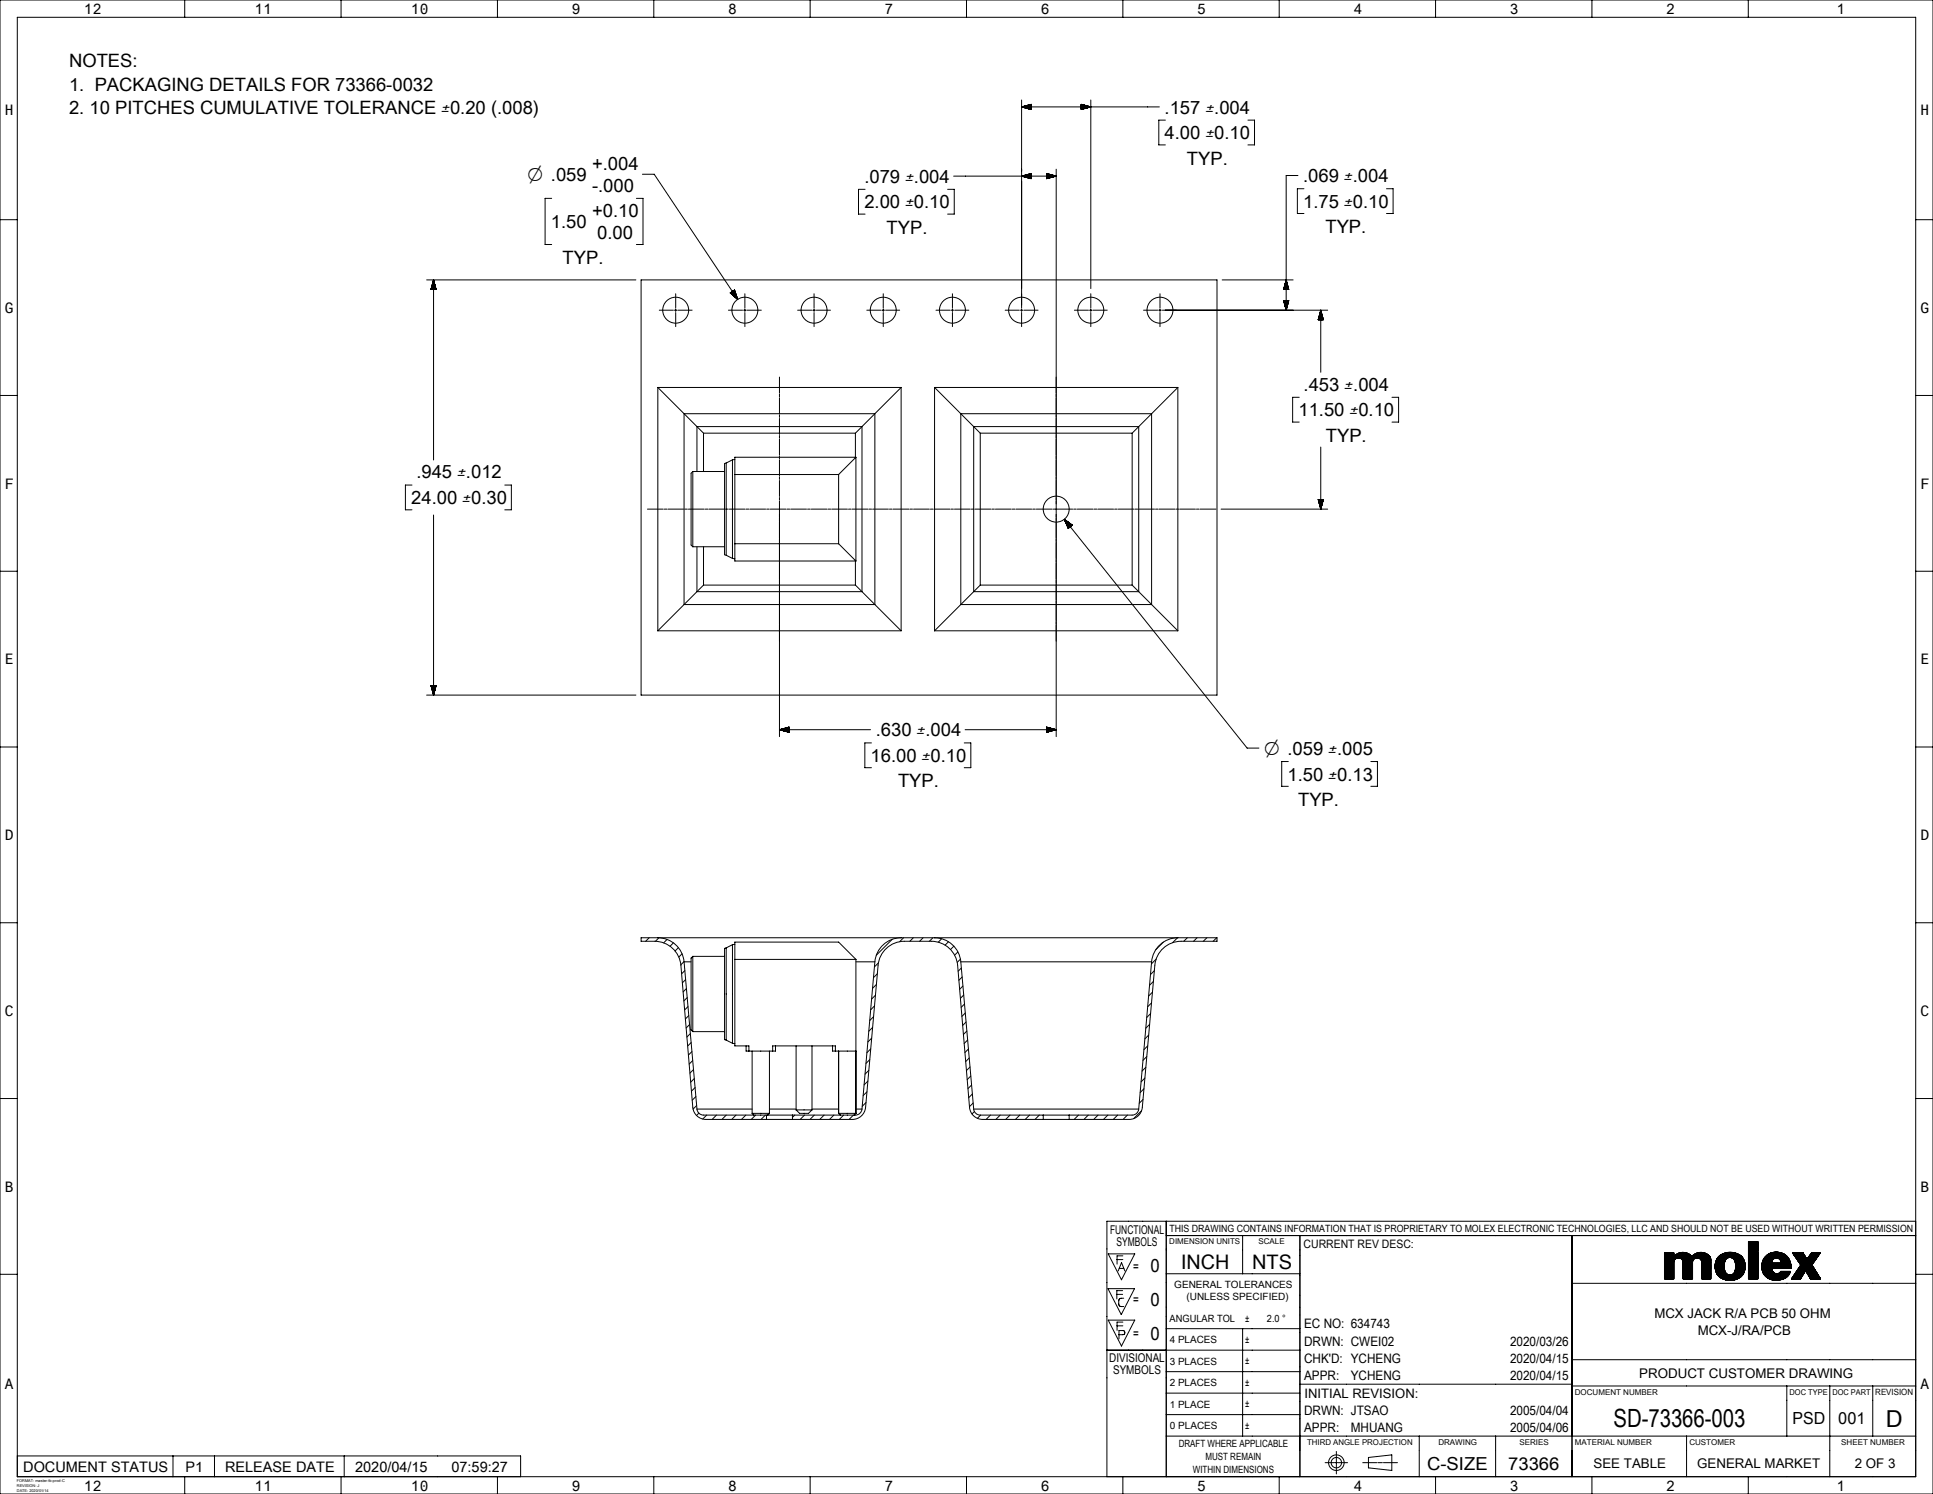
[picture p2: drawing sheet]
<svg xmlns="http://www.w3.org/2000/svg" width="559mm" height="432mm" viewBox="0 0 559 432" stroke-linecap="round" stroke-linejoin="round" font-family="sans-serif">
<defs><g id="words">
<text font-size="7.3" x="466.4" y="412.3">SD-73366-003</text>
<text font-size="6.7" x="545.2" y="412.3">D</text>
<g font-size="5.8">
<text x="152.5" y="52.3">⌀ .059</text>
<text x="365.4" y="218.2">⌀ .059</text>
<text x="341.4" y="366.8">INCH</text>
<text x="361.9" y="366.8">NTS</text>
</g>
<g font-size="5.3">
<text x="20" y="19.5">NOTES:</text>
<text x="20" y="26.3">1. PACKAGING DETAILS FOR 73366-0032</text>
<text x="20" y="33">2. 10 PITCHES CUMULATIVE TOLERANCE</text>
<text x="336.7" y="32.8">.157</text>
<text x="336.7" y="40.2">4.00</text>
<text x="343.1" y="47.6">TYP.</text>
<text x="171.2" y="49.2">+.004</text>
<text x="249.9" y="52.8">.079</text>
<text x="376.7" y="52.6">.069</text>
<text x="171.2" y="55.4">-.000</text>
<text x="159.3" y="65.9">1.50</text>
<text x="171.2" y="62.8">+0.10</text>
<text x="249.9" y="60.2">2.00</text>
<text x="376.7" y="60">1.75</text>
<text x="172.6" y="69">0.00</text>
<text x="256.3" y="67.6">TYP.</text>
<text x="383.2" y="67.4">TYP.</text>
<text x="162.6" y="76.4">TYP.</text>
<text x="376.8" y="112.9">.453</text>
<text x="375.4" y="120.3">11.50</text>
<text x="383.3" y="127.7">TYP.</text>
<text x="120.4" y="138.3">.945</text>
<text x="118.9" y="145.7">24.00</text>
<text x="253.2" y="212.8">.630</text>
<text x="251.7" y="220.2">16.00</text>
<text x="259.6" y="227.6">TYP.</text>
<text x="372.2" y="225.6">1.50</text>
<text x="375.3" y="233">TYP.</text>
<text x="332.6" y="367.8">0</text>
<text x="332.6" y="377.5">0</text>
<text x="332.6" y="387.3">0</text>
</g>
<text font-size="5.2" x="412.6" y="424.8">C-SIZE</text>
<text font-size="5.1" x="436" y="424.7">73366</text>
<g font-size="4.8">
<text x="518.2" y="411.6">PSD</text>
<text x="531.4" y="411.6">001</text>
</g>
<g font-size="4.7">
<text x="127.6" y="33">±0.20 (.008)</text>
<text x="348.5" y="32.8">±.004</text>
<text x="348.5" y="40.2">±0.10</text>
<text x="261.7" y="52.8">±.004</text>
<text x="388.6" y="52.6">±.004</text>
<text x="261.7" y="60.2">±0.10</text>
<text x="388.6" y="60">±0.10</text>
<text x="388.7" y="112.9">±.004</text>
<text x="390.2" y="120.3">±0.10</text>
<text x="132.2" y="138.3">±.012</text>
<text x="133.7" y="145.7">±0.30</text>
<text x="265.1" y="212.8">±.004</text>
<text x="266.5" y="220.2">±0.10</text>
<text x="384.1" y="218.2">±.005</text>
<text x="384.1" y="225.6">±0.13</text>
</g>
<g font-size="4.2">
<text x="24.3" y="4">12</text>
<text x="73.6" y="4">11</text>
<text x="118.8" y="4">10</text>
<text x="165.3" y="4">9</text>
<text x="210.5" y="4">8</text>
<text x="255.7" y="4">7</text>
<text x="300.9" y="4">6</text>
<text x="346.1" y="4">5</text>
<text x="391.3" y="4">4</text>
<text x="436.5" y="4">3</text>
<text x="481.7" y="4">2</text>
<text x="531" y="4">1</text>
<text x="1.4" y="33.2">H</text>
<text x="555.2" y="33.2">H</text>
<text x="1.4" y="90.4">G</text>
<text x="555.2" y="90.4">G</text>
<text x="1.4" y="141.2">F</text>
<text x="555.2" y="141.2">F</text>
<text x="1.4" y="192">E</text>
<text x="555.2" y="192">E</text>
<text x="1.4" y="242.8">D</text>
<text x="555.2" y="242.8">D</text>
<text x="1.4" y="293.6">C</text>
<text x="555.2" y="293.6">C</text>
<text x="1.4" y="344.4">B</text>
<text x="555.2" y="344.4">B</text>
<text x="1.4" y="401.6">A</text>
<text x="555.2" y="401.6">A</text>
<text x="6.7" y="425.3">DOCUMENT STATUS</text>
<text x="53.6" y="425.3">P1</text>
<text x="65.1" y="425.3">RELEASE DATE</text>
<text x="102.7" y="425.3">2020/04/15</text>
<text x="130.5" y="425.3">07:59:27</text>
<text x="24.3" y="430.8">12</text>
<text x="73.6" y="430.8">11</text>
<text x="118.8" y="430.8">10</text>
<text x="165.3" y="430.8">9</text>
<text x="210.5" y="430.8">8</text>
<text x="255.7" y="430.8">7</text>
<text x="300.9" y="430.8">6</text>
<text x="346.1" y="430.8">5</text>
<text x="391.3" y="430.8">4</text>
<text x="436.5" y="430.8">3</text>
<text x="481.7" y="430.8">2</text>
<text x="531" y="430.8">1</text>
</g>
<g font-size="3.9">
<text x="327.6" y="367.2">=</text>
<text x="327.6" y="377">=</text>
<text x="478.2" y="380.9">MCX JACK R/A PCB 50 OHM</text>
<text x="327.6" y="386.7">=</text>
<text x="490.8" y="385.8">MCX-J/RA/PCB</text>
<text x="473.9" y="398.2">PRODUCT CUSTOMER DRAWING</text>
<text x="460.7" y="424.4">SEE TABLE</text>
<text x="490.6" y="424.4">GENERAL MARKET</text>
<text x="536.2" y="424.4">2 OF 3</text>
</g>
<g font-size="3.8">
<text x="377" y="383.9">EC NO: 634743</text>
<text x="377" y="388.9">DRWN: CWEI02</text>
<text x="436.5" y="388.9">2020/03/26</text>
<text x="377" y="393.9">CHK'D: YCHENG</text>
<text x="436.5" y="393.9">2020/04/15</text>
<text x="377" y="398.9">APPR:</text>
<text x="390.5" y="398.9">YCHENG</text>
<text x="436.5" y="398.9">2020/04/15</text>
<text x="377.1" y="403.9">INITIAL REVISION:</text>
<text x="377" y="408.9">DRWN: JTSAO</text>
<text x="377" y="413.9">APPR:</text>
<text x="390.5" y="413.9">MHUANG</text>
<text x="436.5" y="408.9">2005/04/04</text>
<text x="436.5" y="413.9">2005/04/06</text>
</g>
<g font-size="3.5">
<text x="320.9" y="356.5">FUNCTIONAL</text>
<text x="322.8" y="360">SYMBOLS</text>
<text x="320.7" y="393.8">DIVISIONAL</text>
<text x="321.8" y="397.2">SYMBOLS</text>
</g>
<text font-size="3.4" x="376.9" y="360.7">CURRENT REV DESC:</text>
<g font-size="2.9">
<text x="338" y="356.1">THIS DRAWING CONTAINS INFORMATION THAT IS PROPRIETARY TO MOLEX ELECTRONIC TECHNOLOGIES, LLC AND SHOULD NOT BE USED WITHOUT WRITTEN PERMISSION</text>
<text x="339.5" y="372.2">GENERAL TOLERANCES</text>
<text x="343" y="375.9">(UNLESS SPECIFIED)</text>
<text x="338.1" y="382">ANGULAR TOL</text>
<text x="360" y="381.9">±</text>
<text x="366.3" y="382">2.0 °</text>
<text x="338.2" y="388.2">4 PLACES</text>
<text x="360" y="388.2">±</text>
<text x="338.2" y="394.4">3 PLACES</text>
<text x="360" y="394.4">±</text>
<text x="338.2" y="400.6">2 PLACES</text>
<text x="360" y="400.6">±</text>
<text x="338.2" y="406.8">1 PLACE</text>
<text x="360" y="406.8">±</text>
<text x="338.2" y="413">0 PLACES</text>
<text x="360" y="413">±</text>
<text x="340.7" y="418.3">DRAFT WHERE APPLICABLE</text>
<text x="344.8" y="425.7">WITHIN DIMENSIONS</text>
<text x="348.5" y="422">MUST REMAIN</text>
</g>
<text font-size="2.5" x="542.1" y="403.1">REVISION</text>
<g font-size="2.3">
<text x="338" y="359.6">DIMENSION UNITS</text>
<text x="363.8" y="359.6">SCALE</text>
<text x="455.3" y="403.1">DOCUMENT NUMBER</text>
<text x="517.3" y="403.1">DOC TYPE</text>
<text x="529.7" y="403.1">DOC PART</text>
<text x="377.8" y="417.6">THIRD ANGLE PROJECTION</text>
<text x="415.8" y="417.6">DRAWING</text>
<text x="439.2" y="417.6">SERIES</text>
<text x="455.3" y="417.6">MATERIAL NUMBER</text>
<text x="488.4" y="417.6">CUSTOMER</text>
<text x="532.3" y="417.6">SHEET NUMBER</text>
</g>
<g font-size="1.1">
<text x="4.9" y="428.3">FORMAT: master-tb-prod-C</text>
<text x="4.9" y="429.7">REVISION: J</text>
<text x="4.9" y="431.1">DATE: 2020/01/14</text>
</g>
</g></defs>
<g fill="none" stroke="#000" stroke-width=".29">
<path d="M0 0h558.8v431.8h-558.8zM5 5h548.8v421.8h-548.8zM53.4 0v5M98.6 0v5M143.8 0v5M189 0v5M234.2 0v5M279.4 0v5M324.6 0v5M369.8 0v5M415 0v5M460.2 0v5"/>
<path d="M505.4 0v5M295.3 28.9v60.1M295.3 30.9h39.9M295.3 30.9l2.8 .7M295.4 30.9h2.7M295.6 31h2.5M295.7 30.8h2.4M295.9 30.7h2.2M295.9 31.1h2.2M296.2 30.7h1.9M296.2 31.1h1.9M296.5 30.6h1.6"/>
<path d="M296.5 31.2h1.6M296.7 31.3h1.4M296.8 30.5h1.3M296.9 31.3h1.2M297 30.4h1.1M297.2 31.4h.9M297.3 30.4h.8M297.5 30.3h.6M297.5 31.5h.6M297.8 30.2h.3M297.8 31.6h.3M298.1 30.2h.1"/>
<path d="M298.1 31.6h.1M298.1 30.2v1.4M298.1 30.2l-2.8 .7M312.6 30.2l2.7 .7-2.7 .7M312.6 30.2v1.4M312.6 30.2h.1M312.6 30.2h.3M312.6 30.3h.6M312.6 30.3l.7 .1M312.6 30.4h1M312.6 30.5h1.3M312.6 30.5l1.6 .1"/>
<path d="M312.6 30.6l1.9 .1M312.6 30.7h2.2M312.6 30.8h2.4M312.6 30.8l2.6 .1M312.6 31.6h.1M312.9 31.6h-.3M313.2 31.5h-.6M313.4 31.4l-.8 .1M313.7 31.3l-1.1 .1M314 31.3h-1.4M314.2 31.2h-1.6M314.5 31.1l-1.9 .1"/>
<path d="M314.8 31.1h-2.2M315 31h-2.4M315.3 28.9v54.5M336.9 34.7h-1.9v7.2h1.9M360.8 34.7h1.9v7.2h-1.9M159.5 57.3h-1.9v13.4h1.9M184 57.3h1.9v13.4h-1.9M185.7 50.4h3.4l24.2 36.1M250.1 54.7h-1.9v7.2h1.9M273.9 54.7h2v7.2h-2M275.7 50.9h29.6M295.4 50.9h2.7"/>
<path d="M295.6 50.8h2.5M295.7 51h2.4M295.9 50.7h2.2M296 51.1h2.1M296.2 50.7h1.9M296.3 51.2h1.8M296.4 50.6h1.7M296.5 51.2h1.6M296.7 50.5h1.4M296.8 51.3h1.3M296.9 50.5h1.2M297 51.4h1.1"/>
<path d="M297.2 50.4h.9M297.3 51.4h.8M297.5 50.3h.6M297.6 51.5h.5M297.8 50.2h.3M297.9 51.6h.2M298 50.2h.1M298.1 51.6h.1M298.1 50.2v1.4M298.1 50.2l-2.8 .7 2.8 .7M302.6 50.2h.1M302.6 50.2h.3"/>
<path d="M302.6 50.3h.6M302.6 50.3l.8 .1M302.6 50.4l1.1 .1M302.6 50.5h1.4M302.6 50.6h1.7M302.6 50.6l1.9 .1M302.6 50.7h2.2M302.6 50.8h2.4M302.6 50.2v1.4M302.6 50.2l2.7 .7M302.6 51.6h.1M302.8 51.6h-.2"/>
<path d="M303.1 51.5l-.5 .1M303.3 51.4l-.7 .1M303.6 51.4h-1M303.9 51.3h-1.3M304.2 51.2l-1.6 .1M304.4 51.2h-1.8M304.7 51.1h-2.1M305 51l-2.4 .1M305.2 50.9l-2.6 .1M305.3 48.9v164M305.3 50.9l-2.7 .7M375.2 50.7h-3.4v39"/>
<path d="M377 54.5h-2v7.2h2M400.8 54.5h1.9v7.2h-1.9M0 63.5h5M553.8 63.5h5M123.3 80.9h60.5M124.6 83.7h1.5M124.6 83.6v.1M124.7 83.3v.4M124.8 83v.7M124.8 82.8v.9M124.9 82.5v1.2M125 82.2v1.5"/>
<path d="M125.1 81.9v1.8M125.1 81.7v2M125.2 81.4v2.3M125.3 81.1v2.6M125.3 80.9v52.1M125.3 80.9l-.7 2.8M125.3 80.9l.8 2.8M125.4 81v2.7M125.4 81.3v2.4M125.5 81.6v2.1M125.6 81.8v1.9M125.7 82.1v1.6"/>
<path d="M125.7 82.4v1.3M125.8 82.6v1.1M125.9 82.9v.8M125.9 83.2v.5M126 83.5v.2M185.3 80.9h166.5v120h-166.5zM190.6 89.7h4.1M195 89.7h.7M195.3 84.9v4.1M195.3 89.3v.7M195.3 90.3v4.1M196 89.7h4.1"/>
<path d="M210.6 89.7h4.1M211.1 84.7l2.2 1.8M211.1 84.6l.1 .1M211.2 84.6l.2 .3M211.3 84.6l.3 .5M211.3 84.5l.5 .8M211.4 84.5l.7 1M211.4 84.4l.8 1.2M211.5 84.4l.9 1.4M211.6 84.4l1.1 1.6M211.6 84.3l1.3 1.9M211.7 84.3l1.4 2.1"/>
<path d="M211.8 84.2l1.4 2.1M211.9 84.2l1.2 2M211.9 84.1l1.1 1.8M212 84.1l.9 1.5M212 84l.8 1.3M212.1 84l.6 1M212.2 83.9l.5 .9M212.2 83.9l.4 .6M212.3 83.9l.2 .4M212.3 83.9l.1 .1M212.3 83.8h.1M212.3 83.8l1 2.7"/>
<path d="M212.3 83.8l-1.2 .9M215 89.7h.7M215.3 84.9v4.1M215.3 89.3v.7M215.3 90.3v4.1M216 89.7h4.1M230.6 89.7h4.1M235 89.7h.7M235.3 84.9v4.1M235.3 89.3v.7M235.3 90.3v4.1M236 89.7h4.1"/>
<path d="M250.6 89.7h4.1M255 89.7h.7M255.3 84.9v4.1M255.3 89.3v.7M255.3 90.3v4.1M256 89.7h4.1M270.6 89.7h4.1M275 89.7h.7M275.3 84.9v4.1M275.3 89.3v.7M275.3 90.3v4.1M276 89.7h4.1"/>
<path d="M290.6 89.7h4.1M295 89.7h.7M295.3 89.3v.7M295.3 90.3v4.1M296 89.7h4.1M310.6 89.7h4.1M315 89.7h.7M315.3 84.9v4.1M315.3 89.3v.7M315.3 90.3v4.1M316 89.7h4.1M330.6 89.7h4.1"/>
<path d="M335 89.7h.7M335.3 84.9v4.1M335.3 89.3v.7M335.3 90.3v4.1M336 89.7h47.8M353.3 80.9h20.5M371.1 83.7h1.5M371.1 83.7l.7-2.8 .8 2.8M371.1 86.9h1.5M371.1 86.9l.7 2.8M371.1 86.9v.2M371.1 83.5v.2"/>
<path d="M371.2 86.9v.5M371.2 83.2v.5M371.2 86.9l.1 .8M371.3 82.9v.8M371.3 86.9l.1 1M371.4 82.6v1.1M371.4 86.9v1.3M371.4 82.3v1.4M371.5 86.9v1.5M371.5 82.1v1.6M371.5 86.9l.1 1.8M371.6 81.8v1.9"/>
<path d="M371.6 86.9v2.1M371.6 81.6v2.1M371.7 86.9v2.4M371.7 81.3v2.4M371.7 86.9l.1 2.7M371.8 81v2.7M371.9 81.2v2.5M371.9 86.9v2.5M372 81.5v2.2M372 86.9v2.2M372 81.7v2M372.1 86.9l-.1 2"/>
<path d="M372.1 81.9v1.8M372.1 86.9v1.7M372.2 82.2v1.5M372.2 86.9v1.4M372.2 82.5v1.2M372.3 86.9l-.1 1.1M372.3 82.8v.9M372.4 86.9l-.1 .9M372.4 83.1v.6M372.4 86.9v.6M372.5 83.3v.4M372.5 86.9v.4"/>
<path d="M372.5 83.6v.1M372.6 86.9l-.1 .1M372.6 86.9l-.8 2.8M381.1 92.4h1.5M381.1 92.3v.1M381.2 92v.4M381.3 91.7v.7M381.3 91.5v.9M381.4 91.2v1.2M381.5 91v1.4M381.5 90.7v1.7M381.6 90.4v2"/>
<path d="M381.7 90.1v2.3M381.8 89.8v2.6M381.8 89.7v17.9M381.8 89.7l-.7 2.7M381.8 89.7l.8 2.7M381.9 89.8v2.6M381.9 90v2.4M382 90.3v2.1M382.1 90.6v1.8M382.1 90.9v1.5M382.2 91.2v1.2M382.3 91.5v.9"/>
<path d="M382.4 91.7v.7M382.4 91.9v.5M382.5 92.2v.2M0 114.3h5M190.2 112l7.6 7.6M190.2 112h70.3M190.2 112v70.3M197.8 119.6v55.1M197.8 119.6h55.1M197.8 119.6l3.7 3.7M225.3 109v4.6M225.3 113.9v.8"/>
<path d="M225.3 115v4.6M225.3 119.9v.7M252.9 119.6v55.1M252.9 119.6l-3.7 3.7M260.5 112l-7.6 7.6M260.5 112v70.3M270.2 112l7.6 7.6M270.2 112h70.3M270.2 112v70.3M277.8 119.6h55.1M277.8 119.6v55.1M277.8 119.6l3.7 3.7"/>
<path d="M305.3 109v4.6M332.9 119.6v55.1M332.9 119.6l-3.7 3.7M340.5 112l-7.6 7.6M340.5 112v70.3M375.6 114.8h-1.9v7.2h1.9M402.4 114.8h1.9v7.2h-1.9M553.8 114.3h5M200.3 136.3v21.7M200.3 136.3l-.5 .5v20.7l.5 .5M200.3 136.3h9.2M201.5 123.3l1.9 1.9"/>
<path d="M201.5 123.3v13M201.5 123.3h47.7M203.4 125.2v11.1M203.4 125.2h43.9M209.9 133.8v26.7M209.9 133.8l-.4 .2v26.3l.4 .2M211.7 132.9v28.5M211.7 132.9l-1.8 .9M212.4 137.2h30M212.4 132.8l-.7 .1M225.3 120.9v4.7M225.3 125.9v.7"/>
<path d="M225.3 126.9v4.6M225.3 131.8v.8M225.3 132.9v4.6M225.3 137.8v.8M225.3 138.9v4.6M242.4 137.2v20M247.3 125.2v7M247.4 132.2v30M247.4 132.2h-35v30h35M247.4 132.2l-5 5M249.2 123.3l-1.9 1.9M249.2 123.3v47.7"/>
<path d="M281.5 123.3l1.9 1.9M281.5 123.3h47.7M281.5 123.3v47.7M283.4 125.2h43.9M283.4 125.2v43.9M327.3 125.2v43.9M329.2 123.3l-1.9 1.9M329.2 123.3v47.7M381.8 129.2v18M119.1 140.2h-1.9v7.1h1.9M125.3 148.8v52.1M145.9 140.2h1.9v7.1h-1.9"/>
<path d="M187.2 147.2h4.5M192 147.2h.8M193.1 147.2h4.5M197.9 147.2h.8M199 147.2h4.6M200.3 158h9.2M201.5 158v13M203.4 158v11.1M203.9 147.2h.7M204.9 147.2h4.6M209.8 147.2h.7M210.8 147.2h4.6"/>
<path d="M212.4 157.2h30M215.7 147.2h.8M216.8 147.2h4.5M221.6 147.2h.8M222.7 147.2h4.5M225.3 143.8v.7M225.3 144.8v68.1M227.5 147.2h.8M228.6 147.2h4.6M233.5 147.2h.7M234.5 147.2h4.6M239.4 147.2h.7"/>
<path d="M240.4 147.2h4.6M242.4 157.2l5 5M245.3 147.2h.7M246.3 147.2h4.6M251.2 147.2h.8M252.3 147.2h4.5M257.1 147.2h.8M258.2 147.2h4.5M263 147.2h.8M264.1 147.2h4.6M269 147.2h.7M270 147.2h4.6"/>
<path d="M274.9 147.2h.7M275.9 147.2h4.6M280.8 147.2h.7M281.8 147.2h4.6M286.7 147.2h.8M287.8 147.2h4.5M292.6 147.2h.8M293.7 147.2h4.5M298.5 147.2h.8M299.6 147.2h4.6M304.5 147.2h.7M305.5 147.2h4.6"/>
<path d="M307.7 150.1l52.8 66.1h3.4M307.7 150.1l1.1 2.6M307.7 150.1l2.3 1.7M307.7 150.2l1.7 2M307.8 150.4l1.5 1.9M307.8 150.2l1.6 2M307.9 150.7l1.3 1.7M308.1 151l1.1 1.4M308.1 150.4l1.4 1.7M308.2 151.2l.9 1.2M308.3 151.5l.8 1M308.3 150.5l1.3 1.6"/>
<path d="M308.4 151.7l.6 .8M308.5 152l.5 .6M308.5 150.7l1.1 1.3M308.6 152.2l.3 .5-.2-.2M308.8 150.9l.9 1.1M308.8 152.7h.1M309 151.1l.7 .8M309.3 151.2l.5 .7M309.4 151.4l.5 .4M309.6 151.5l.3 .3M309.9 151.7l.1 .1M310 151.8l-1.2 .9"/>
<path d="M310.4 147.2h.7M311.4 147.2h4.6M316.3 147.2h.7M317.3 147.2h4.6M322.2 147.2h.8M323.3 147.2h4.5M328.1 147.2h.8M329.2 147.2h4.5M334 147.2h.8M335.1 147.2h4.6M340 147.2h.7M341 147.2h4.6"/>
<path d="M345.9 147.2h.7M346.9 147.2h4.6M353 147.2h30.8M381.1 144.4h1.5M381.1 144.4l.7 2.8M381.1 144.4v.1M381.1 144.4l.1 .4M381.2 144.4l.1 .7M381.3 144.4v1M381.4 144.4v1.2M381.4 144.4l.1 1.4M381.5 144.4v1.7"/>
<path d="M381.6 144.4v2M381.6 144.4l.1 2.3M381.7 144.4l.1 2.6M381.9 144.4v2.6M382 144.4l-.1 2.4M382 144.4v2.1M382.1 144.4v1.8M382.2 144.4l-.1 1.5M382.3 144.4l-.1 1.2M382.3 144.4v1M382.4 144.4v.7M382.5 144.4l-.1 .5"/>
<path d="M382.6 144.4l-.1 .2M382.6 144.4l-.8 2.8M0 165.1h5M197.8 174.7l-7.6 7.6M197.8 174.7h55.1M201.5 171h47.7M201.5 171l-3.7 3.7M203.4 169.1l-1.9 1.9M203.4 169.1h43.9M209.9 160.5l1.8 .9M211.7 161.4l.7 .1M247.3 169.1l1.9 1.9"/>
<path d="M247.3 162.2v6.9M249.2 171l3.7 3.7M252.9 174.7l7.6 7.6M277.8 174.7l-7.6 7.6M277.8 174.7h55.1M281.5 171h47.7M281.5 171l-3.7 3.7M283.4 169.1l-1.9 1.9M283.4 169.1h43.9M327.3 169.1l1.9 1.9M329.2 171l3.7 3.7M332.9 174.7l7.6 7.6"/>
<path d="M553.8 165.1h5M124.6 198.2h1.5M124.6 198.2l.7 2.7M124.6 198.2h.1M124.6 198.2l.1 .3M124.7 198.2l.1 .6M124.8 198.2v.8M124.8 198.2l.1 1.1M124.9 198.2l.1 1.4M125 198.2l.1 1.7M125.1 198.2v1.9M125.2 198.2v2.2"/>
<path d="M125.2 198.2l.1 2.5M125.4 198.2v2.6M125.5 198.2l-.1 2.3M125.6 198.2l-.1 2M125.6 198.2v1.8M125.7 198.2v1.5M125.8 198.2l-.1 1.2M125.8 198.2v1M125.9 198.2v.7M126 198.2l-.1 .4M126.1 198.2l-.1 .1M126.1 198.2l-.8 2.7"/>
<path d="M190.2 182.3h70.3M225.3 180.7v4.6M270.2 182.3h70.3M305.3 180.7v4.6M0 215.9h5M123.3 200.9h60.5M225.3 210.9h26.4M225.3 210.9l2.8 .7M225.4 210.9h2.7M225.6 210.8h2.5M225.7 211h2.4M225.8 210.8h2.3"/>
<path d="M226 211.1h2.1M226.1 210.7h2M226.3 211.2h1.8M226.4 210.6h1.7M226.6 211.2h1.5M226.7 210.5h1.4M226.8 211.3h1.3M226.9 210.5h1.2M227 211.4h1.1M227.2 210.4h.9M227.3 211.4h.8M227.4 210.3h.7"/>
<path d="M227.6 211.5h.5M227.7 210.3h.4M227.9 211.6h.2M228 210.2h.1M228.1 210.2v1.4M228.1 210.2l-2.8 .7M251.9 214.7h-1.9v7.2h1.9M278.7 214.7h1.9v7.2h-1.9M279 210.9h26.3M302.6 210.2h.1M302.6 210.2l.4 .1M302.6 210.3h.6"/>
<path d="M302.6 210.4h.8M302.6 210.4l1.1 .1M302.6 210.5h1.4M302.6 210.6h1.7M302.6 210.6l2 .1M302.6 210.7l2.3 .1M302.6 210.8h2.4M302.6 210.2l2.7 .7M302.6 210.2v1.4M302.8 211.6h-.2M303.1 211.5l-.5 .1M303.3 211.4l-.7 .1"/>
<path d="M303.6 211.4h-1M303.8 211.3h-1.2M304.1 211.2l-1.5 .1M304.4 211.2h-1.8M304.7 211.1h-2.1M305 211l-2.4 .1M305.2 210.9l-2.6 .1M305.3 210.9l-2.7 .7M553.8 215.9h5M372.4 220.1h-1.9v7.2h1.9M396.3 220.1h1.9v7.2h-1.9M0 266.7h5"/>
<path d="M187.7 271l-1.1 1M190.2 271a7.6 7.6 0 0 1 7.6 7M190.5 271l-1 1.1M192.8 271.5l-1 1M194.7 272.5l-1 1M196.1 273.9l-.9 1M197.2 275.7l-1 .9M197.7 277.9l-.9 .9M197.8 278h2M197.8 278l3.7 42.5M200.3 276.4v21.8M200.3 276.4l-.5 .5v20.8l.5 .5"/>
<path d="M200.3 276.4h9.2M209.9 274l-.4 .1v26.4l.4 .1M209.9 274v26.6M211.7 273v28.5M211.7 273l-1.8 1M212.4 277.3h35M212.4 272.9l-.7 .1M247.4 278h5.5M247.4 277.3v44.5M247.4 277.3l-5-5h-30v30h4.1v1.5M252.9 278l-3.7 42.5M253.9 278.3l-1.1 1.2"/>
<path d="M257.9 271.5l-4.6 4.6M260.5 271a7.6 7.6 0 0 0-7.6 7M261.2 271l-1.1 1.2M264 271l-1 1M266.9 271l-1.1 1M269.7 271l-1 1M270.2 271a7.6 7.6 0 0 1 7.6 7M272.2 271.3l-1 1M274.2 272.2l-1 1M275.7 273.5l-.9 .9M276.9 275.1l-.9 1M277.6 277.2l-.9 1"/>
<path d="M277.8 278h55.1M277.8 278l3.7 42.5M277.9 279.8l-.9 .9M332.9 278l-3.7 42.5M334.2 277.2l-1.3 1.4M336.3 272.3l-2.2 2.2M340.4 271l-1.4 1.5M340.5 271a7.6 7.6 0 0 0-7.6 7M343.2 271l-1 1M346.1 271l-1.1 1M348.9 271l-1 1M351.7 271l-1 1"/>
<path d="M553.8 266.7h5M198 280.5l-1 1M198.2 283.1l-.9 1M198.4 285.7l-.9 1M198.7 288.3l-1 1M198.9 290.9l-1 1M199.1 293.5l-1 1M199.3 296.1l-.9 1M199.6 298.7l-1 1M200.3 298.2h9.2M252.3 296.9l-1.1 1.2M252.5 293.8l-1.1 1.2"/>
<path d="M252.8 290.7l-1.1 1.2M253.1 287.6l-1.1 1.2M253.4 284.5l-1.2 1.2M253.6 281.4l-1.1 1.2M278.1 282.4l-.9 .9M278.4 285l-1 .9M278.6 287.6l-1 .9M278.8 290.2l-.9 1M279.1 292.8l-1 1M279.3 295.4l-1 1M279.5 298l-1 1M332.1 299.2l-1.1 1.1"/>
<path d="M332.3 296.1l-1.1 1.1M332.6 293l-1.1 1.1M332.9 289.9l-1.1 1.1M333.2 286.8l-1.2 1.1M333.4 283.7l-1.1 1.1M333.7 280.6l-1.1 1.1M0 317.5h5M199.8 301.3l-1 1M200 303.9l-1 1M200.3 306.5l-1.1 1.1M200.5 309.1l-1.1 1.1M200.7 311.7l-1 1.1"/>
<path d="M200.9 314.3l-1 1.1M201.2 316.9l-1.1 1.1M201.4 319.5l-1 1.1M209.9 300.6l1.8 .9M211.7 301.5l.7 .1M215.7 302.3v1.5h.8M216.5 303.8h6.9M217.4 303.8v18M222.4 303.8v18M223.4 303.8v-1.5h18.1v1.5M224.2 302.3v1.5h-.8M230.1 302.3v18.5"/>
<path d="M234.7 302.3v18.5M240.7 302.3v1.5h.8M241.5 303.8h5.9M242.4 303.8v18M250.3 318.7l-1 1.1M250.6 315.6l-1.1 1.1M250.9 312.5l-1.1 1.1M251.2 309.4l-1.1 1.1M251.4 306.3l-1.1 1.1M251.7 303.2l-1.1 1.1M252 300l-1.1 1.2M279.7 300.6l-1 1"/>
<path d="M280 303.2l-1.1 1M280.2 305.8l-1 1M280.4 308.4l-1 1M280.6 311l-1 1M280.9 313.6l-1.1 1M281.1 316.2l-1.1 1.1M281.3 318.8l-1 1.1M330.4 317.8l-1.1 1.1M330.7 314.7l-1.1 1.1M331 311.6l-1.1 1.1M331.2 308.5l-1.1 1.1M331.5 305.4l-1.1 1.1"/>
<path d="M331.8 302.3l-1.1 1.1M553.8 317.5h5M201.5 320.5h15.9M201.5 320.5a1.9 1.9 0 0 0 1.9 1.8h14.5M202 321.7l-.6 .7M204.3 322.3l-1.1 1.1M207.1 322.3l-1.2 1.2M209.9 322.3l-1.2 1.2M212.8 322.3l-1.3 1.2M215.6 322.3l-1.2 1.2M217.4 321.8h5M217.4 321.8l.5 .5"/>
<path d="M217.9 322.3h4M218.4 322.3l-1.2 1.2M221.3 322.3l-1.3 1.2M221.6 323.5h-17.5a3.8 3.8 0 0 1-3.8-3.5l-3.5-41a7.6 7.6 0 0 0-7.6-7h-3.9v-1h166.5v1h-10.4a7.6 7.6 0 0 0-7.6 7l-3.6 41.1a3.8 3.8 0 0 1-3.8 3.4h-17.3M221.6 323.5h7.5M221.6 322.3v1.2M221.9 322.3h7.2M222.4 321.8l-.5 .5M222.4 320.5h7.7M229.1 323.5h17.3a3.8 3.8 0 0 0 3.8-3.4l3.6-41.1a7.6 7.6 0 0 1 7.6-7h7.8a7.6 7.6 0 0 1 7.6 7l3.5 41a3.8 3.8 0 0 0 3.8 3.5h17.5M229.1 322.3h13.8M229.1 322.3v1.2"/>
<path d="M229.7 322.3l-.6 .7M230.1 320.8h4.6M230.1 320.8l1 1h2.6l1-1M232.6 322.3l-1.3 1.2M234.7 320.5h7.7M235.4 322.3l-1.2 1.2M238.2 322.3l-1.2 1.2M241.1 322.3l-1.3 1.2M242.4 321.8h5M242.4 321.8l.5 .5M242.9 322.3h4M243.9 322.3l-1.3 1.2"/>
<path d="M246.7 322.3l-1.2 1.2M247.4 320.5h1.8M247.4 321.8l-.5 .5M249.2 320.5a1.95 1.95 0 0 1-2.3 1.8M281.5 320.5a1.91 1.91 0 0 0 1.9 1.8h18.2M281.5 320.5h47.7M281.7 321.3l-.7 .7M283.5 322.3l-.9 .9M286.3 322.3l-1.2 1.2M289.1 322.3l-1.2 1.2M292 322.3l-1.3 1.2M294.8 322.3l-1.2 1.2"/>
<path d="M297.6 322.3l-1.2 1.2M300.5 322.3l-1.3 1.2M301.6 323.5h7.5M301.6 322.3h7.5M301.6 322.3v1.2M309.1 322.3v1.2M311.8 322.3l-1.3 1.2M314.6 322.3l-1.2 1.2M317.4 322.3l-1.2 1.2M320.3 322.3l-1.3 1.2M323.1 322.3l-1.3 1.2M325.9 322.3l-1.2 1.2"/>
<path d="M329.2 320.5a1.9 1.9 0 0 1-1.9 1.8h-18.2M330 321l-2.3 2.3M337.1 357.1h216.7M337.1 353v73.8M359.2 357.1v11M375.8 357.1v69.7M454.4 357.1v69.7M505.4 358.8h2.8M505.4 358.8v10.8M505.5 358.8l-.1 .1M505.6 358.8l-.2 .2M505.7 358.8l-.3 .3"/>
<path d="M505.8 358.8l-.4 .4M505.9 358.8l-.5 .5M506 358.8l-.6 .6M506.1 358.8l-.7 .7M506.2 358.8l-.8 .8M506.3 358.8l-.9 .9M506.5 358.8l-1.1 1.1M506.6 358.8l-1.2 1.2M506.8 358.8l-1.4 1.4M506.9 358.8l-1.5 1.5M507.1 358.8l-1.7 1.7M507.4 358.8l-2 2"/>
<path d="M507.5 358.8l-2.1 2.1M507.7 358.8l-2.3 2.3M507.8 358.8l-2.4 2.4M508 358.8l-2.6 2.6M508.1 358.8l-2.7 2.7M508.2 360l-2.8 2.8M508.2 359.9l-2.8 2.8M508.2 359.8l-2.8 2.8M508.2 359.7l-2.8 2.8M508.2 359.6l-2.8 2.8M508.2 359.5l-2.8 2.8M508.2 359.4l-2.8 2.8"/>
<path d="M508.2 359.3l-2.8 2.8M508.2 359.2l-2.8 2.8M508.2 359.1l-2.8 2.8M508.2 359l-2.8 2.8M508.2 358.9l-2.8 2.8M508.2 358.9l-2.8 2.7M508.2 358.8v10.8h-2.8M553.8 353h-233.8v73.8M0 368.3h5M320.3 372.5h7.7l-3.9 7.4zM320.4 362.4h7.6l-3.8 7.5zM322.9 374.1h1.6"/>
<path d="M322.9 364h1.7M323.3 367.3l.9-2.4 1 2.4M323.6 366.6h1.3M324.5 373h-1.6v2.4M324.6 363h-1.7v2.4M324.9 375.2l-1.1 .1-.4 .6 .1 1.4 .6 .3h.8M337.1 368.1h38.7M454.4 370.9h99.4M481.2 369.2l2.7-2.7-2.7 2.8M481.2 368.1l2.7-2.6-2.7 2.8M481.2 365.7l2.7-2.7-2.7 2.8M481.2 365l2.7-2.7-2.7 2.8"/>
<path d="M481.2 364.2l2.1-2.1-2.1 2.1M481.2 363.5l1.4-1.4-1.4 1.4M481.2 363.2l1.1-1.1-1.1 1.1M481.2 362.5l.4-.4-.4 .4M481.2 362.1h2.7M481.2 362.1v7.5M481.2 362.1v.1M481.3 362.1l-.1 .1M481.4 362.1l-.2 .2M481.4 369.6l2.5-2.4-2.4 2.4M481.7 362.1l-.5 .5M481.8 362.1l-.6 .7"/>
<path d="M481.9 362.1l-.7 .8M482 362.1l-.8 .8M482.1 362.1l-.9 1M482.4 362.1l-1.2 1.3M482.4 369.6l1.5-1.3-1.4 1.3M482.7 362.1l-1.5 1.5M482.8 362.1l-1.6 1.7M482.9 362.1l-1.7 1.8M483 362.1l-1.8 1.8M483.1 362.1l-1.9 2M483.2 369.6l.7-.6-.7 .6M483.4 362.1l-2.2 2.3"/>
<path d="M483.5 362.1l-2.3 2.4M483.7 362.1l-2.5 2.5M483.7 362.1l-2.5 2.6M483.8 362.1l-2.6 2.7M483.9 364.9a1.34 1.34 0 0 1 1.3-1.3 1.34 1.34 0 0 1 1.4 1.3M483.9 369.5l-.1 .1M483.9 369.4l-.3 .2M483.9 369.3l-.3 .3M483.9 369.2l-.4 .4M483.9 369.1l-.6 .5M483.9 368.8l-.9 .8M483.9 368.7l-1 .9"/>
<path d="M483.9 368.6l-1 1M483.9 368.5l-1.2 1.1M483.9 368.4l-1.3 1.2M483.9 368.1l-1.6 1.5M483.9 368l-1.7 1.6M483.9 367.9l-1.8 1.7M483.9 367.8l-1.9 1.8M483.9 367.7l-2 1.9M483.9 367.5l-2.1 2.1 2.1-2.1M483.9 367.4l-2.3 2.2M483.9 367.1l-2.6 2.5M483.9 366.9l-2.7 2.7"/>
<path d="M483.9 366.8l-2.7 2.7M483.9 366.6l-2.7 2.8M483.9 366.3l-2.7 2.8M483.9 366.2l-2.7 2.8M483.9 366.2l-2.7 2.7M483.9 366l-2.7 2.8M483.9 365.9l-2.7 2.8M483.9 365.8l-2.7 2.8M483.9 365.7l-2.7 2.7M483.9 365.6l-2.7 2.8M483.9 365.3l-2.7 2.8M483.9 365.2l-2.7 2.8"/>
<path d="M483.9 365.1l-2.7 2.7M483.9 365l-2.7 2.7M483.9 364.9l-2.7 2.8M483.9 364.9v4.7h-2.7M483.9 362.1v1.1a3.4 3.4 0 0 1 5.2 0 3.4 3.4 0 0 1 4.9-.3M483.9 362.9l-2.7 2.7M483.9 362.7l-2.7 2.8M483.9 362.7l-2.7 2.7M483.9 362.6l-2.7 2.7M483.9 362.4l-2.7 2.8M483.9 362.1l-2.7 2.8M483.9 364.8l-2.7 2.7"/>
<path d="M483.9 364.7l-2.7 2.7M483.9 364.6l-2.7 2.8M484 364.4l-2.8 2.8M484 364.3l-2.8 2.8M484.5 362.6l-3.3 3.3M484.7 362.5l-3.5 3.5M485 362.3l-3.8 3.8M485.2 362.2l-4 4M485.4 362.2l-4.2 4.1M485.5 362.1l-4.3 4.3M485.6 362.1l-4.4 4.4M485.8 362l-4.6 4.6"/>
<path d="M485.9 362l-4.7 4.7M486 362l-4.8 4.8M486.1 362l-4.9 4.9M486.3 362l-5.1 5.1M486.3 362l-1.7 1.7M486.4 364.2l1.8-1.8-1.8 1.8M486.5 362l-1.8 1.7M486.6 364.9v4.7h2.7M486.6 362l-1.7 1.6M486.6 362l-1.6 1.6M486.7 362l-1.6 1.6M486.9 362l-1.7 1.6"/>
<path d="M486.9 362l-1.5 1.6 1.6-1.6M487.1 362l-1.6 1.6M487.2 362l-1.6 1.6M487.3 362.1l-1.6 1.5M487.4 369.6l1.9-1.9-1.9 1.9M487.4 362.1l-1.7 1.6M487.5 362.1l-1.7 1.6M487.5 362.1l-1.6 1.6M487.6 362.1l-1.7 1.7M487.7 362.2l-1.7 1.6M487.8 362.2l-1.7 1.7 1.7-1.7M487.9 362.3l-1.7 1.7"/>
<path d="M488 362.3l-1.8 1.7M488 362.3l-1.7 1.8M488.1 369.6l1.2-1.1-1.2 1.1M488.1 362.4l-1.8 1.7M488.3 362.5l-1.9 1.8M488.4 362.5l-1.9 1.9M488.4 362.6l-1.9 1.9M488.5 362.6l-2 1.9M488.5 362.6l-2 2M488.6 362.7l-2.1 2M488.6 362.7l-2 2.1M488.7 362.8l-2.1 2.1"/>
<path d="M488.8 362.8l-2.2 2.2M488.8 369.6l.5-.4-.5 .4M488.8 362.9l-2.2 2.3 2.3-2.3M488.9 363l-2.3 2.3M489 363l-2.4 2.5M489 363.1l-2.4 2.4M489 363.1l-2.4 2.5M489.1 369.6l.2-.1-.2 .1M489.3 369.6v-4.7a1.34 1.34 0 0 1 1.3-1.3 1.34 1.34 0 0 1 1.4 1.3v4.7M489.3 368l-1.6 1.6 1.6-1.6M489.3 367.9l-1.8 1.7M489.3 367.6l-2.1 2"/>
<path d="M489.3 367.4l-2.2 2.2M489.3 367.3l-2.4 2.3M489.3 367.2l-2.5 2.4M489.3 367l-2.6 2.6M489.3 366.9l-2.7 2.7 2.7-2.6M489.3 366.6l-2.7 2.9M489.3 366.4l-2.7 2.8M489.3 366.3l-2.7 2.8M489.3 366.3l-2.7 2.7M489.3 366.1l-2.7 2.8M489.3 365.8l-2.7 3M489.3 365.7l-2.7 2.8"/>
<path d="M489.3 365.7l-2.7 2.7M489.3 365.5l-2.7 2.8M489.3 365.4l-2.7 2.8M489.3 365.3l-2.7 2.8M489.3 365.2l-2.7 2.8M489.3 365.1l-2.7 2.8M489.3 369.6h.1M489.3 369.3l-.3 .3M489.3 369l-.6 .6M489.3 368.9l-.7 .7M489.3 368.8l-.9 .8M489.3 368.7l-.9 .9"/>
<path d="M489.3 368.6l-1 1M489.3 368.3l-1.3 1.3M489.3 368.2l-1.5 1.4M489.3 364.8l-2.7 3M489.3 364.7l-2.7 2.8M489.3 364.5l-2.7 2.9M489.4 364.4l-2.8 2.9M489.5 364.2l-2.9 3M489.7 362.6l-3.1 3.2M490.2 362.3l-3.6 3.6 3.4-3.5M490.4 362.2l-3.8 3.9M490.7 362.1l-4.1 4.1 4-4"/>
<path d="M490.8 362.1l-4.2 4.3M490.8 363.6l1.7-1.5-1.6 1.5M491 362l-4.4 4.5M491.1 362l-4.5 4.5M491.2 362l-4.6 4.7M491.3 362l-4.7 4.8M491.5 362l-4.9 5 4.9-5M491.7 362l-5.1 5.1M491.7 364.2l1.8-1.7-1.7 1.7M491.8 362l-1.9 1.7M491.8 362l-1.6 1.6M491.9 362l-1.6 1.6"/>
<path d="M492 369.5l2.6-2.6-2.6 2.7M492 367.8l2.6-2.6-2.6 2.7M492 367l2.6-2.5-2.6 2.7M492.1 362l-1.7 1.6M492.2 362l-1.7 1.6M492.2 362l-1.5 1.6M492.3 362l-1.6 1.6M492.6 369.6l2-1.9-2 1.9M492.6 362.1l-1.6 1.5M492.7 362.1l-1.6 1.5M492.7 362.1l-1.5 1.6M492.8 362.1l-1.6 1.6"/>
<path d="M492.9 362.2l-1.6 1.5M493 362.2l-1.6 1.6M493 362.2l-1.5 1.6 1.6-1.5M493.2 362.3l-1.7 1.6M493.2 362.3l-1.6 1.7M493.3 362.4l-1.7 1.6M493.4 362.4l-1.7 1.7M493.6 362.5l-1.8 1.8M493.6 362.6l-1.7 1.7M493.7 362.6l-1.8 1.8M493.7 362.6l-1.8 1.9M493.8 362.7l-1.9 1.9"/>
<path d="M493.9 362.7l-1.9 2M493.9 362.8l-1.9 1.9M494 362.8l-2 2M494 362.9l.6 1.2M494 362.9l-2 2M494.1 362.9l-2.1 2.1M494.1 362.9l-2.1 2.2M494.2 363l-2.2 2.2M494.2 363.1l-2.2 2.2M494.2 363.1l-2.2 2.3M494.3 363.2l-2.3 2.3M494.3 369.6l.3-.2-.2 .2"/>
<path d="M494.3 363.2l-2.3 2.5 2.4-2.4M494.4 363.4l-2.4 2.4M494.4 363.4l-2.4 2.6M494.5 363.5l-2.5 2.5M494.5 363.6l-2.5 2.5M494.5 363.7l-2.5 2.6M494.5 363.8l-2.5 2.8M494.6 364l-2.6 2.7M494.6 364.1l-2.6 2.6M494.6 369.5l-.1 .1M494.6 369.2l-.4 .4M494.6 369.1l-.5 .5"/>
<path d="M494.6 369l-.6 .6M494.6 368.9l-.7 .7M494.6 368.8l-.8 .8M494.6 368.7l-1 .9M494.6 368.5l-1.1 1.1M494.6 368.4l-1.3 1.2M494.6 368.3l-1.3 1.3M494.6 368.2l-1.4 1.4M494.6 368.1l-1.6 1.5M494.6 368l-1.6 1.6M494.6 367.9l-1.7 1.7M494.6 367.8l-1.9 1.8"/>
<path d="M494.6 367.5l-2.2 2.1M494.6 367.4l-2.3 2.2M494.6 367.3l-2.3 2.3M494.6 367.2l-2.5 2.4M494.6 367.1l-2.6 2.5M494.6 366.8l-2.6 2.6M494.6 366.7l-2.6 2.6M494.6 366.6l-2.6 2.6M494.6 366.5l-2.6 2.6M494.6 366.4l-2.6 2.6M494.6 366.2l-2.6 2.7 2.6-2.6M494.6 366.1l-2.6 2.6"/>
<path d="M494.6 365.9l-2.6 2.7M494.6 365.9l-2.6 2.6M494.6 365.8l-2.6 2.6M494.6 365.6l-2.6 2.7M494.6 365.5l-2.6 2.7 2.6-2.6M494.6 365.3l-2.6 2.7M494.6 365l-2.6 2.7M494.6 364.9l-2.6 2.7M494.6 364.9l-2.6 2.6M494.6 364.7l-2.6 2.7M494.6 364.6l-2.6 2.7M494.6 364.3l-2.6 2.7"/>
<path d="M494.6 364.2l-2.6 2.7M494.6 364.1v5.5h-2.6M495.8 366.7l4.8-4.7-4.8 4.8M496.3 363.8a4.3 4.3 0 0 0 1 5.4M497.3 362.8l-1 1M497.3 362.8l-.9 .9M497.4 369.3l1.5-1.4-1.4 1.4M497.5 362.7l-1.1 1.1M497.7 362.5l-1.5 1.5M498 362.4l-1.9 1.9M498.1 362.4l-2 2M498.3 362.3l-2.3 2.2"/>
<path d="M498.4 366l-2.1 2.1M498.4 365.9l-2.1 2.2M498.4 366.1l-2 2.1M498.4 365.8l-2.1 2.2M498.4 366.2l-2 2.1M498.4 366.3l-2 2M498.4 365.7l-2.2 2.2M498.4 366.4l-1.9 2M498.4 365.5l-2.2 2.4M498.5 365.5l-2.4 2.3M498.5 366.5l-2 2M498.5 366.6l-2 1.9"/>
<path d="M498.5 362.2l-2.5 2.5M498.5 365.3l-2.4 2.4M498.5 366.6l-1.9 2M498.5 366.7l-1.8 2 1.8-1.9M498.5 365.2l-2.4 2.5M498.5 365.1l-2.4 2.5M498.5 366.9l-1.8 1.8M498.5 365l-2.5 2.5M498.5 367l-1.7 1.8M498.6 362.2l-2.7 2.6M498.6 367.1l-1.8 1.7M498.6 367.1l-1.8 1.8"/>
<path d="M498.6 364.8l-2.6 2.6M498.6 367.2l-1.7 1.7M498.6 364.6l-2.6 2.7M498.6 367.3l-1.5 1.8M498.7 364.5l-2.7 2.7M498.7 367.5l-1.6 1.6M498.7 364.4a1.47 1.47 0 0 1 1.4-1 1.47 1.47 0 0 1 1.4 1M498.7 364.4l-.3 1.6 .3 1.5M498.7 364.4l-2.8 2.8M498.7 362.1l-2.8 2.9M498.8 367.7l-1.6 1.5M498.8 367.7l-1.5 1.5"/>
<path d="M498.9 364.1l-3 3M498.9 362.1l-3 3M498.9 367.9l-1.4 1.5M499 368l-1.4 1.4M499 368.1l-1.3 1.4 1.4-1.4M499.1 362.1l-3.3 3.2M499.1 362l-3.3 3.3M499.2 368.2l-1.4 1.3M499.2 368.2l-1.3 1.3M499.3 368.2l-1.4 1.4M499.3 362l-3.5 3.5M499.3 368.3l-1.3 1.3"/>
<path d="M499.4 362l-3.6 3.6M499.4 368.3l-1.3 1.3M499.5 368.4l-1.3 1.3 1.3-1.3M499.5 362l-3.7 3.7M499.6 362l-3.8 3.8M499.6 368.4l-1.3 1.3M499.7 368.4l-1.3 1.4 1.4-1.3M499.8 362l-4 3.9M499.9 368.5l-1.4 1.3M499.9 361.9l-4.1 4.1M499.9 361.9l-4.1 4.2M500 368.5l-1.4 1.3"/>
<path d="M500 368.5l-1.3 1.4M500.1 361.9l-4.3 4.3M500.2 368.5l-1.5 1.4M500.2 361.9l-4.4 4.4M500.2 361.9l-4.4 4.5M500.3 368.5l-1.5 1.4M500.3 363.5l1.4-1.3-1.3 1.3M500.4 368.5l-1.5 1.4M500.4 361.9l-4.6 4.6M500.5 362l-4.7 4.6M500.5 368.4l-1.5 1.5M500.7 368.4l-1.6 1.6"/>
<path d="M500.8 362l-4.9 4.9M500.9 362l-5 5M501 362l-1.7 1.7M501.1 362l-1.6 1.5M501.2 362l-1.5 1.5M501.3 362.1l-1.5 1.4M501.4 362.1l-1.5 1.3M501.5 362.1l-1.4 1.3M501.5 364.4a3.2 3.2 0 0 1-.9 4 1.47 1.47 0 0 1-1.9-.9M501.5 362.1l-1.3 1.3M501.5 364.5l1.7-1.6-1.7 1.6M501.6 362.1l-1.4 1.3"/>
<path d="M501.8 362.2l-1.3 1.3M501.9 362.2l-1.3 1.3M502 362.3l-1.3 1.3M502.1 362.3l-1.3 1.3 1.3-1.3M502.2 362.4l-1.3 1.3M502.3 362.4l-1.4 1.3M502.3 362.4l-1.3 1.3M502.4 362.5l-1.4 1.3M502.5 362.5l-1.4 1.3M502.5 362.5l-1.3 1.4M502.6 362.6l-1.4 1.4M502.7 362.6l-1.4 1.5"/>
<path d="M502.8 362.7l-1.5 1.4M502.9 362.7l-1.5 1.5M503 362.8l-1.6 1.5M503 362.8l1 1M503 362.8a5.3 5.3 0 0 0-5.7 0M503.1 362.8l-1.6 1.6M503.2 363l-1.6 1.6M503.3 363l-1.7 1.7M503.3 363l-1.7 1.8M503.4 363.1l-1.8 1.8M503.5 363.1l-1.9 1.9M503.5 363.2l-1.8 1.8"/>
<path d="M503.5 363.2l-1.8 1.9M503.6 363.3l-1.9 1.9M503.6 363.3l-1.9 2M503.7 363.4l-2 2M503.7 363.4l-2 2.1M503.7 368.6l-.5 .5M503.8 363.5l-2.1 2.1 2.1-2M503.8 363.6l-2 2.2M503.9 363.7l-2.1 2.2M503.9 363.8l-2.1 2.2M504 368.2l-1.1 1.1M504 363.8l-2.2 2.3"/>
<path d="M504 363.8a4.1 4.1 0 0 1-.2 4.7 4.1 4.1 0 0 1-4.4 1.5l-2.1-.8M504 363.9l-2.2 2.3M504 363.9l-2.3 2.5 2.4-2.4M504.1 368l-1.5 1.5M504.1 364.1l-2.4 2.4M504.1 367.9l-1.6 1.6M504.1 364.2l-2.4 2.4M504.2 364.2l-2.5 2.6M504.2 364.3l-2.5 2.6M504.2 367.7l-2 1.9M504.2 364.4l-2.6 2.6M504.3 364.5l-2.7 2.7"/>
<path d="M504.3 367.5l-2.3 2.2M504.3 364.5l-2.7 2.8M504.3 364.6l-2.8 2.8M504.3 364.7l-2.9 2.9M504.3 367.3l-2.4 2.5M504.4 364.8l-3 3M504.4 367.2l-2.6 2.6M504.4 364.8l-5.2 5.2 1.6-1.7M504.4 364.9l-5.1 5.1M504.4 367.1l-2.8 2.8M504.4 365l-5 5M504.4 365.1l-4.8 4.9 4.9-4.8"/>
<path d="M504.4 366.9l-3 3M504.5 366.8l-3.2 3.1M504.5 365.3l-4.8 4.8M504.5 366.7l-3.3 3.3M504.5 365.4l-4.7 4.7M504.5 366.5l-3.5 3.5M504.5 365.5l-4.5 4.6M504.5 365.6l-4.4 4.5M504.5 366.3l-3.7 3.7M504.5 365.7l-4.3 4.4M504.5 366.2l-3.8 3.8M504.5 365.8l-4.2 4.3"/>
<path d="M504.5 366.1l-3.9 4M504.5 365.9l-4.1 4.2M504.5 366l-4 4.1M505.4 360.6l1.8-1.8-1.8 1.8M508.2 361.5l-2.8 2.8M508.2 361.4l-2.8 2.8M508.2 361.4l-2.8 2.7M508.2 361.2l-2.8 2.8M508.2 361.1l-2.8 2.8M508.2 361l-2.8 2.8M508.2 361l-2.8 2.7M508.2 360.8l-2.8 2.8"/>
<path d="M508.2 360.7l-2.8 2.8M508.2 360.7l-2.8 2.7M508.2 360.5l-2.8 2.8M508.2 360.4l-2.8 2.8M508.2 360.4l-2.8 2.7M508.2 360.2l-2.8 2.8M508.2 360.1l-2.8 2.8M508.2 369.5l-.1 .1M508.2 369.3l-.3 .3 .3-.2M508.2 369.2l-.4 .4M508.2 369.1l-.6 .5M508.2 369l-.6 .6"/>
<path d="M508.2 368.9l-.7 .7M508.2 368.8l-.9 .8M508.2 368.7l-.9 .9M508.2 368.6l-1 1M508.2 368.5l-1.2 1.1M508.2 368.4l-1.3 1.2M508.2 368.3l-1.3 1.3M508.2 368.2l-1.5 1.4M508.2 368.1l-1.6 1.5M508.2 368l-1.6 1.6M508.2 367.9l-1.8 1.7M508.2 367.8l-1.9 1.8"/>
<path d="M508.2 367.7l-2 1.9M508.2 367.6l-2 2M508.2 367.5l-2.2 2.1M508.2 367.4l-2.3 2.2M508.2 367.3l-2.3 2.3M508.2 367.2l-2.5 2.4M508.2 367.1l-2.6 2.5M508.2 367l-2.6 2.6M508.2 366.9l-2.8 2.7M508.2 366.8l-2.8 2.8M508.2 366.6l-2.8 2.8M508.2 366.6l-2.8 2.7"/>
<path d="M508.2 366.5l-2.8 2.8M508.2 366.3l-2.8 2.8M508.2 366.3l-2.8 2.7M508.2 366.2l-2.8 2.8M508.2 366l-2.8 2.8M508.2 365.9l-2.8 2.8M508.2 365.9l-2.8 2.7M508.2 365.7l-2.8 2.8M508.2 365.6l-2.8 2.8M508.2 365.6l-2.8 2.7M508.2 365.4l-2.8 2.8M508.2 365.3l-2.8 2.8"/>
<path d="M508.2 365.2l-2.8 2.8M508.2 365.1l-2.8 2.8M508.2 365l-2.8 2.8M508.2 364.9l-2.8 2.8M508.2 364.8l-2.8 2.8M508.2 364.7l-2.8 2.8M508.2 364.6l-2.8 2.8M508.2 364.5l-2.8 2.8M508.2 364.4l-2.8 2.8M508.2 364.3l-2.8 2.8M508.2 364.2l-2.8 2.8M508.2 364.1l-2.8 2.8"/>
<path d="M508.2 364l-2.8 2.8M508.2 363.9l-2.8 2.8M508.2 363.8l-2.8 2.8M508.2 363.7l-2.8 2.8M508.2 363.6l-2.8 2.8M508.2 363.5l-2.8 2.8M508.2 363.4l-2.8 2.7M508.2 363.3l-2.8 2.8M508.2 363.2l-2.8 2.8M508.2 363.1l-2.8 2.7M508.2 363l-2.8 2.8M508.2 362.9l-2.8 2.8"/>
<path d="M508.2 362.7l-2.8 2.8M508.2 362.7l-2.8 2.7M508.2 362.6l-2.8 2.8M508.2 362.4l-2.8 2.8M508.2 362.4l-2.8 2.7M508.2 362.3l-2.8 2.8M508.2 362.1l-2.8 2.8M508.2 362.1l-2.8 2.7M508.2 362l-2.8 2.8M508.2 361.8l-2.8 2.8M508.2 361.7l-2.8 2.8M508.2 361.7l-2.8 2.7"/>
<path d="M509.3 366.1l4.3-4.2-4.3 4.3M509.3 365.7l3.9-3.8-3.9 3.9M509.3 366.4l4.6-4.5-4.6 4.6M509.3 366.5l.5 1.6M509.3 366.8l4.9-4.8-4.8 4.8M509.6 367.8l2.8-2.7-2.7 2.7M509.8 368.1l.7 .9 .9 .6 1.6 .4M510.2 368.7l2-1.9-1.9 2M510.9 362.7l-.8 .8M511.2 362.5l-1.3 1.3M511.4 362.4l-1.6 1.6M511.4 369.6l1.7-1.6-1.6 1.6"/>
<path d="M511.6 362.3l-1.9 1.9M511.8 362.2l-2.2 2.2M511.8 362.2a4.1 4.1 0 0 0-2.5 4.3M511.9 362.2l-2.3 2.3M512.1 362.1l-2.6 2.6M512.2 364.9l-2.6 2.7M512.2 365l-2.6 2.6M512.2 364.8l-2.7 2.7M512.2 364.7l-2.7 2.7M512.2 366.9l-1.8 1.9M512.2 362l-2.7 2.8M512.2 367l-1.8 1.9"/>
<path d="M512.3 365.1l-2.7 2.6M512.3 364.5l-2.8 2.9M512.3 367.1l-1.9 1.8M512.3 367.1l-1.8 1.9M512.3 367.2l-1.8 1.8M512.3 364.3l-2.8 3M512.4 367.3l-1.8 1.8M512.4 367.4l-1.8 1.7M512.4 369.9l2.6-2.4-2.5 2.4M512.4 362l-3 3M512.4 367.4l-1.7 1.7M512.5 367.5l-1.7 1.7"/>
<path d="M512.5 362l-3.1 3.1M512.5 366.6l1.7-1.5-1.6 1.5M512.5 367.6l-1.6 1.7M512.5 365.1l-2.8 2.8M512.6 364a1.34 1.34 0 0 1 1.5-.3 1.34 1.34 0 0 1 .8 1.4h-2.7zM512.6 367.7l-1.7 1.6M512.6 362l-3.2 3.2M512.7 367.7l-1.6 1.7 1.6-1.6M512.7 365.1l-3 2.9M512.8 361.9l-3.5 3.5M512.8 367.8l-1.7 1.6M512.8 365.1l-3 3"/>
<path d="M512.8 367.9l-1.6 1.6M512.8 361.9l-3.5 3.6M512.9 367.9l-1.7 1.6M513 361.9l-3.7 3.7M513 368l-1.7 1.5M513 365.1l-3.2 3.1M513 370l2.7-2.5-2.6 2.5M513.1 365.1l-3.2 3.2M513.2 363.6l1.5-1.5-1.7 1.6M513.2 368.1l-1.7 1.5M513.3 368.1l-1.7 1.6M513.3 365.1l-3.3 3.3"/>
<path d="M513.3 361.9l-4 4M513.3 370l2.7-2.5-2.6 2.5M513.3 368.1l-1.6 1.6M513.4 365.1l-3.4 3.4M513.4 361.9l-4.1 4.1M513.4 368.1l-1.7 1.6M513.5 365.1l-3.4 3.4M513.5 368.1l-1.7 1.7M513.6 368.1l-1.7 1.7M513.6 365.1l-3.5 3.5M513.7 368.1l-1.7 1.7M513.7 365.1l-3.5 3.5"/>
<path d="M513.7 361.9l-4.4 4.4M513.8 368.1l-1.8 1.7M513.8 365.1l-3.6 3.6M513.9 365.1l-1.6 1.5M513.9 368.1l-1.8 1.8M514 361.9l-4.7 4.7M514 365.1l-1.6 1.5M514.1 366.6l3-2.9-3 2.9M514.1 361.9l-4.8 4.8M514.2 368l-1.9 1.9 1.7-1.8M514.3 365.1l-1.6 1.5M514.3 362l-4.9 4.9"/>
<path d="M514.4 365.1l-1.6 1.5M514.4 362l-5 5M514.5 362l-5.1 5.1M514.5 365.1l-1.6 1.5M514.6 365.1l-1.6 1.5M514.6 362l-5.2 5.2M514.7 364.2l1.5-1.4-1.5 1.5M514.7 365.1l-1.6 1.5M514.8 367.5h2.8l-.8 1.3-.8 .7M514.8 367.5h-.1M514.8 365.1l-1.6 1.5M514.8 362.1l-1.6 1.5"/>
<path d="M514.9 362.1l-1.6-.2-1.5 .3M514.9 362.1l1.3 .7 1 1.1M514.9 364.8l1.7-1.7-1.7 1.8M514.9 362.1l-1.5 1.5M515 362.1l-1.5 1.5M515.1 362.2l-1.5 1.4M515.1 369.8l2.3-2.3-2.5 2.4M515.1 367.5l-2.6 2.5M515.1 362.2l-1.4 1.4M515.2 367.5l-2.6 2.5M515.2 362.2l-1.4 1.4M515.3 362.2l-1.4 1.4"/>
<path d="M515.3 367.5l-2.6 2.5M515.4 362.3l-1.5 1.3M515.4 367.5l-2.6 2.5M515.4 362.3l-1.4 1.4M515.5 367.5l-2.6 2.5M515.5 362.3l-1.4 1.4M515.6 362.4l-1.4 1.4 1.4-1.4M515.7 362.4l-1.4 1.4M515.8 362.5l-1.4 1.4M515.8 367.5l-2.6 2.5M515.9 362.6l-1.4 1.4M516 362.6l-1.5 1.4"/>
<path d="M516 369.5l-1.4 .4-1.6 .1M516 362.6l-1.4 1.5M516.1 362.7l-1.5 1.4M516.1 367.5l-2.6 2.5M516.2 367.5l-2.6 2.5M516.3 362.8l-1.6 1.5M516.3 362.9l-1.5 1.5M516.3 367.5l-2.6 2.5M516.4 362.9l-1.6 1.6M516.4 367.5l-2.6 2.5M516.5 363l-1.6 1.6M516.5 367.5l-2.6 2.5"/>
<path d="M516.5 363.1l-1.6 1.6M516.7 363.2l-1.8 1.8M516.7 363.2l-3.4 3.4M516.7 363.3l-3.3 3.3M516.8 363.3l-3.3 3.3M516.8 367.5l-2.8 2.5M516.9 363.4l-3.3 3.2M516.9 363.5l-3.1 3.1M516.9 367.5l-2.5 2.5M517 363.6l-3.1 3M517 368.6l-.5 .5M517.1 367.5l-2.6 2.4"/>
<path d="M517.1 363.8l-2.9 2.8M517.1 367.5l-2.4 2.4M517.1 363.8l-2.7 2.8M517.2 363.9l-2.8 2.7M517.2 368.4l-.9 .9M517.2 363.9l.5 1.3 .1 1.4h-5.6a1.38 1.38 0 0 0 1 1.4 1.38 1.38 0 0 0 1.6-.5M517.2 364l-2.7 2.6M517.2 367.5l-2.5 2.4M517.2 364l-2.5 2.6M517.3 364.1l-2.5 2.5M517.3 364.2l-2.5 2.4M517.3 368.1l-1.3 1.4"/>
<path d="M517.3 364.2l-2.3 2.4M517.4 364.3l-2.3 2.3M517.4 364.4l-2.3 2.2M517.4 364.5l-2.1 2.1M517.4 367.9l-1.6 1.7M517.5 364.5l-2.1 2.1M517.5 364.6l-2 2M517.5 367.7l-1.9 1.9M517.5 364.7l-1.9 1.9M517.5 367.6l-2 2.1M517.5 367.5l-2.4 2.3M517.5 364.8l-1.8 1.8"/>
<path d="M517.6 364.9l-1.8 1.7M517.6 367.5l-2.3 2.2M517.6 364.9l-1.7 1.7M517.6 365l-1.6 1.6M517.6 365.1l-1.5 1.5M517.7 365.2l-1.5 1.4M517.7 365.2l-1.4 1.4M517.7 365.3l-1.3 1.3M517.7 365.4l-1.2 1.2M517.7 365.5l-1.1 1.1M517.7 365.6l-1 1M517.8 365.7l-1 .9"/>
<path d="M517.8 365.7l-.9 .9M517.8 365.8l-.8 .8M517.8 365.9l-.7 .7M517.8 366.1l-.6 .5M517.8 366.1l-.5 .5M517.8 366.2l-.4 .4M517.8 366.3l-.3 .3M517.8 366.4l-.2 .2M517.8 366.5l-.1 .1M517.9 369.6h2.6l1.5-2.4 1.4 2.4M518.3 362.1l-.1 .1M518.4 362.1l-.1 .1"/>
<path d="M518.5 362.1l-.2 .2M518.6 362.1l-.3 .2M518.7 362.1l-.3 .3M518.7 362.9l.9-.8-.8 .8M518.9 362.1l-.4 .4M519 362.1l-.5 .5M519.1 362.1l-.5 .6M519.1 363.5l1.5-1.4-1.4 1.4M519.2 367.7l5.6-5.6-5.7 5.7M519.2 362.1l-.6 .6M519.3 362.1l-.7 .7M519.4 362.1l-.7 .7"/>
<path d="M519.6 364.2l1.8-1.7-1.7 1.8M519.7 362.1l-.9 .9M519.8 362.1l-.9 1M519.9 362.1l-1 1.1 1.1-1.1M520 364.8l1.8-1.7-1.7 1.8M520.1 362.1l-1.1 1.2M520.2 362.1l-1.2 1.2M520.3 362.1l-1.2 1.3M520.3 365.3l1.8-1.7-1.7 1.7M520.4 362.1l-1.3 1.3M520.6 369.5l-.1 .1M520.7 362.1l-1.5 1.5"/>
<path d="M520.8 369.2l-.5 .4M520.8 362.1l-1.5 1.6M521 362.1l-1.7 1.7M521 368.9l-.8 .7M521.1 368.7l-.9 .9M521.1 362.1l-1.7 1.8M521.2 362.1h-3l2.4 3.5-2.7 4M521.2 362.1l1.2 1.9 1.3-1.9h2.5M521.2 362.1l-1.8 1.8M521.3 362.2l-1.8 1.8M521.3 368.4l-1.3 1.2M521.3 362.3l-1.7 1.8"/>
<path d="M521.4 362.4l-1.8 1.8M521.5 368.1l-1.6 1.5M521.5 362.5l-1.8 1.9M521.5 362.6l-1.7 1.8M521.6 362.7l-1.8 1.8M521.6 362.7l-1.7 1.8M521.6 362.8l-1.7 1.8M521.7 362.9l-1.8 1.8M521.7 362.9l-1.7 1.8M521.8 367.6l-2 2 1.9-1.8M521.8 363l-1.8 1.8M521.9 363.2l-1.8 1.8"/>
<path d="M521.9 363.3l-1.7 1.7M521.9 363.3l-1.7 1.8M522 363.4l-1.7 1.8 1.7-1.8M522.1 363.6l-1.6 1.8 1.7-1.7M522.2 367.6l1.8-1.7-1.8 1.8M522.2 363.7l-1.7 1.8M522.3 363.8l-1.7 1.8M522.3 363.9l-1.9 1.9M523.1 369.1l1.8-1.7-1.8 1.8M523.5 362.3l.3-.2-.4 .4M523.6 369.6l1.7-1.6-1.6 1.6M523.8 365.6l2.5 4h-2.9"/>
<path d="M523.8 365.6l-1.7 1.8M523.9 365.7l-1.8 1.8M523.9 362.1l-.8 .8M523.9 365.5l-1.9 1.8M523.9 365.8l-1.7 1.7M524 362.1l-1.2 1.2M524 365.9l-1.7 1.8M524.1 366l-1.8 1.8M524.1 366l-1.7 1.9M524.1 362.1l-1.6 1.6M524.1 366.1l-1.7 1.8M524.2 365.1l-4.6 4.5"/>
<path d="M524.2 366.2l-1.8 1.8M524.2 362.1l-3.9 3.9M524.2 366.3l-1.7 1.7M524.3 366.3l-1.8 1.8M524.3 366.4l-1.7 1.8M524.3 362.1l-4.2 4.3M524.3 366.5l-1.7 1.7M524.3 369.6l1.3-1.1-1.2 1.1M524.4 366.5l-1.8 1.8M524.4 366.6l-1.7 1.8M524.4 362.1l-4.6 4.6M524.5 364.7l-5 4.9"/>
<path d="M524.5 366.6l-1.8 1.8M524.5 366.7l-1.8 1.8M524.5 362.1l-4.8 4.8M524.5 366.8l-1.7 1.8M524.6 366.8l-1.7 2M524.6 364.5l-5.2 5.1M524.6 362.1l-5.2 5.2M524.7 367l-1.8 1.8M524.7 367.1l-1.8 1.8M524.8 367.1l-1.8 1.8M524.8 367.2l-1.8 1.8M524.8 367.3l-1.7 1.8"/>
<path d="M524.9 364.1l-5.6 5.5M524.9 362.1l-6.1 6.1M525 367.5l-1.8 1.8M525 367.6l-1.7 1.8M525 362.1l-6.4 6.5M525.1 369.6l.7-.7-.7 .7M525.1 367.6l-1.8 1.9M525.1 367.7l-1.8 1.9M525.2 362.1l-6.9 6.8M525.2 363.7l-6 5.9M525.2 367.8l-1.8 1.8M525.2 362.1l-7 7"/>
<path d="M525.2 367.9l-1.7 1.7M525.3 363.5l-6.2 6.1M525.3 362.1l-7.3 7.4M525.3 368.1l-1.5 1.5M525.4 368.2l-1.4 1.4 1.4-1.4M525.5 368.3l-1.4 1.3M525.5 368.3l-1.3 1.3M525.6 363.1l-6.6 6.5M525.6 368.5l-1.1 1.1M525.6 362.1l-7.7 7.5M525.7 368.6l-1.1 1M525.7 368.6l-1 1"/>
<path d="M525.7 368.7l-.9 .9M525.7 362.1l-7.5 7.5M525.8 368.8l-.9 .8M525.9 362.7l-7 6.9M525.9 362.1l-7.6 7.5M525.9 369l-.7 .6M525.9 362.1l-7.5 7.5M525.9 369.1l-.5 .5M526 369.1l-.6 .5M526 369.2l-.5 .4M526 362.1l-7.5 7.5M526.1 369.2l-.4 .4 .4-.3"/>
<path d="M526.1 369.6h.1M526.1 369.4l-.3 .2M526.1 362.3l-7.3 7.3M526.2 369.4l-.2 .2M526.2 362.1l-7.6 7.5M526.2 362.1l-7.5 7.5M526.2 362.1l-2.4 3.5M553.8 368.3h5M320 390.2h55.8M320.4 381.5h7.6l-3.8 7.5zM322.9 383.2h1.7M323.5 385.8h1.1a.6 .6 0 0 0 .6-.6 .6 .6 0 0 0-.6-.6h-1.1v2.4"/>
<path d="M324.6 382.1h-1.7v2.4M337.1 384h38.7M337.1 396.4h38.7M359.2 384v31.1M454.4 393h99.4M337.1 415.1h216.7M337.1 402.6h38.7M337.1 408.9h38.7M375.8 400.1h78.6M386.3 419.5v2.7M410.3 415.1v11.7M432.4 415.1v11.7"/>
<path d="M454.4 400.6h99.4M487.6 415.1v11.7M516.5 400.6v14.5M529 400.6v26.2M541.4 400.6v14.5M5 420.8h145.5v6M50 420.8v6M53.4 426.8v5M62 420.8v6M98.6 426.8v5M99.5 420.8v6M143.8 426.8v5"/>
<path d="M189 426.8v5M234.2 426.8v5M279.4 426.8v5M324.6 426.8v5M369.8 426.8v5M383.1 422.7h2.7M386 422.7h.7M386.3 422.4v.7M386.3 423.3v2.7M386.9 422.7h2.7M393.9 422.7h4.1M395.6 421.2l6.7-.7v4.5l-6.7-.8z"/>
<path d="M398.3 422.7h1.3M399.9 422.7h4.1M415 426.8v5M460.2 426.8v5M505.4 426.8v5"/>
<circle cx="195.3" cy="89.7" r="3.8"/>
<circle cx="215.3" cy="89.7" r="3.8"/>
<circle cx="235.3" cy="89.7" r="3.8"/>
<circle cx="255.3" cy="89.7" r="3.8"/>
<circle cx="275.3" cy="89.7" r="3.8"/>
<circle cx="295.3" cy="89.7" r="3.8"/>
<circle cx="315.3" cy="89.7" r="3.8"/>
<circle cx="335.3" cy="89.7" r="3.8"/>
<circle cx="305.3" cy="147.2" r="3.8"/>
<circle cx="386.3" cy="422.7" r="2.25"/>
<circle cx="386.3" cy="422.7" r="1.5"/>
</g>
<use href="#words"/>
</svg>
